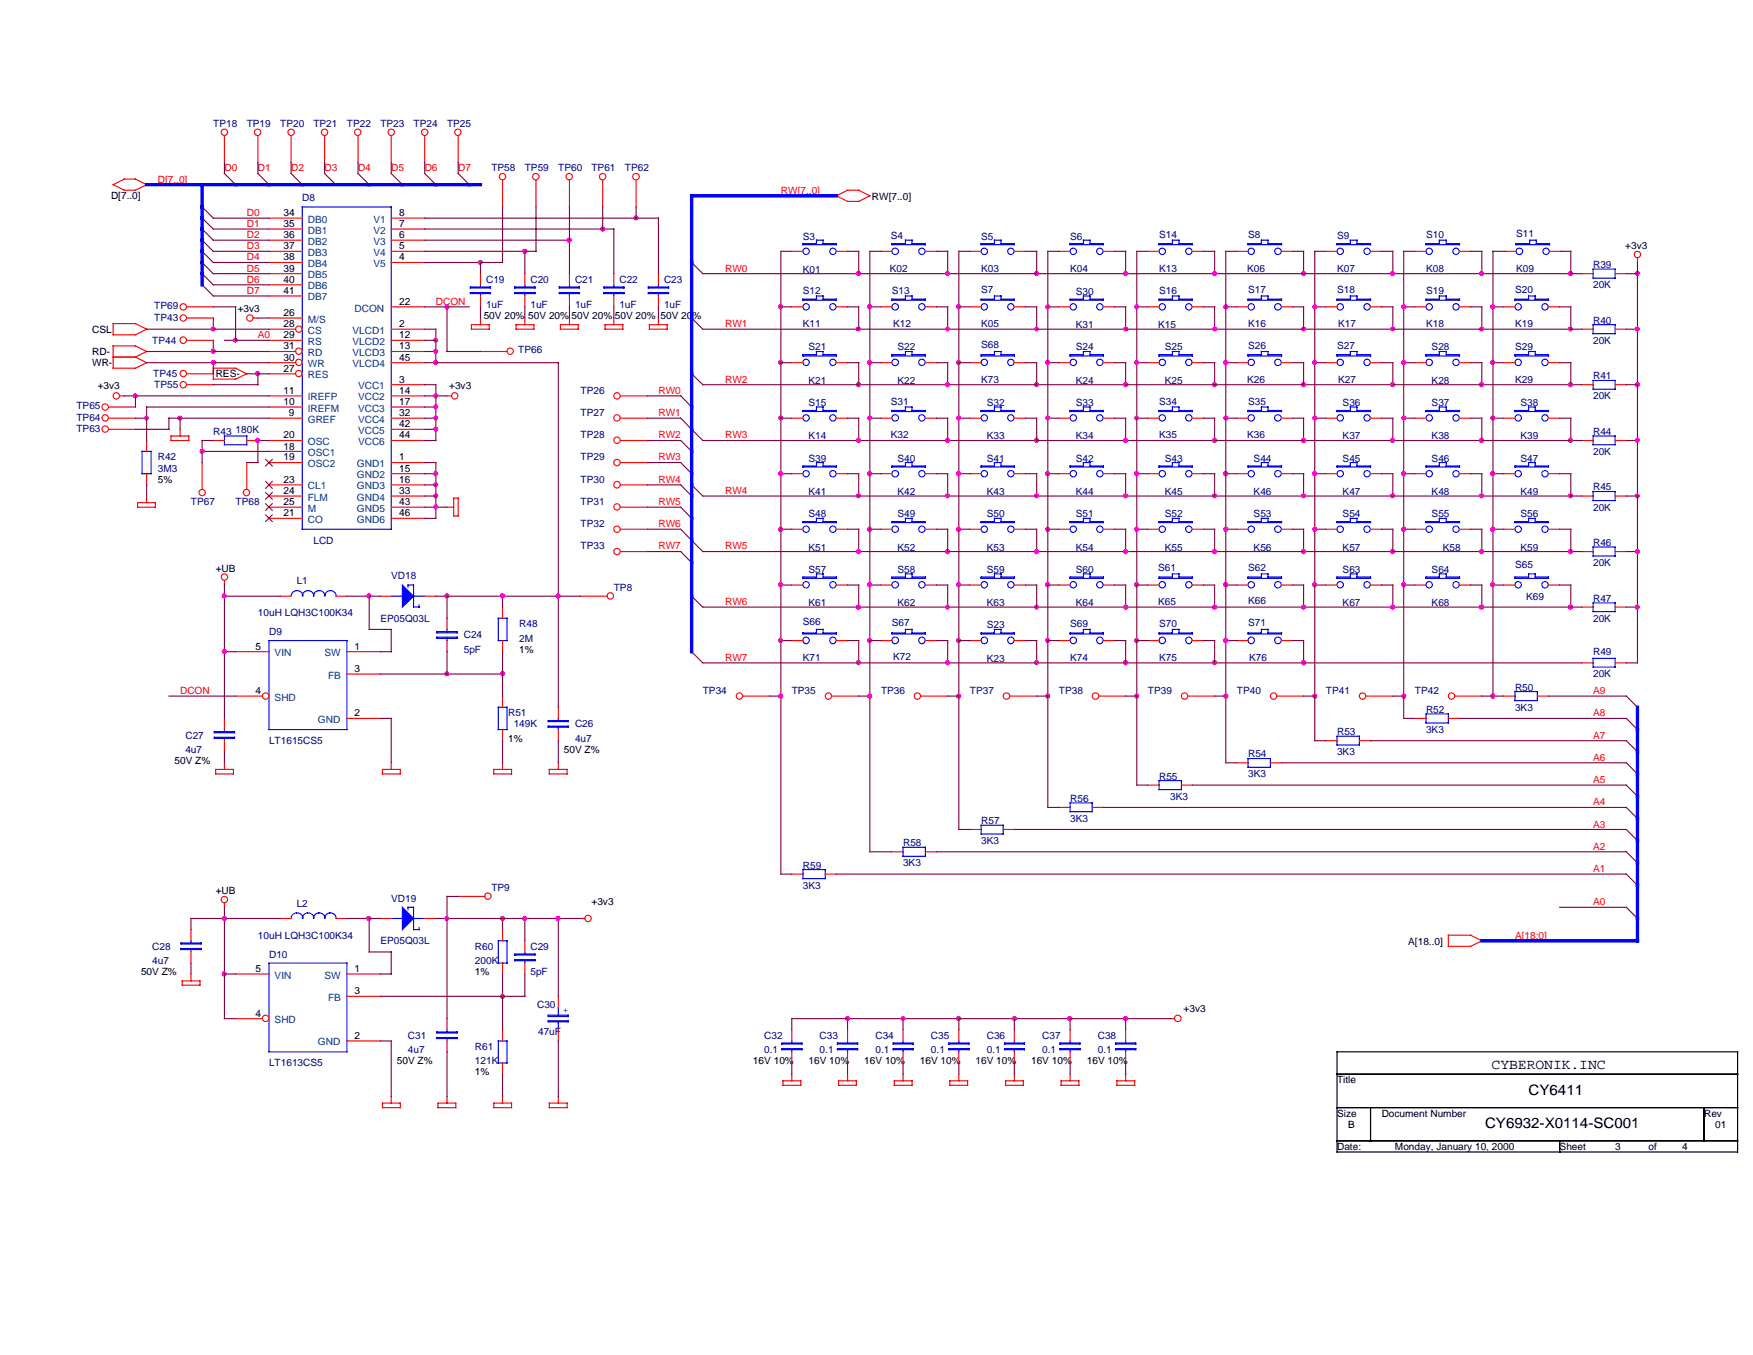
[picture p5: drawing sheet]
<svg xmlns="http://www.w3.org/2000/svg" width="279mm" height="216mm" viewBox="0 0 279 216" stroke-linecap="round" stroke-linejoin="round" font-family="sans-serif">
<defs><g id="words">
<g font-size="2.3">
<text x="237.7" y="170.3">CYBERONIK.INC</text>
<text x="236.7" y="179.8">CY6932-X0114-SC001</text>
<text x="243.6" y="174.5">CY6411</text>
</g>
<g font-size="1.6" fill="#000080">
<text x="34" y="20.2">TP18</text>
<text x="39.3" y="20.2">TP19</text>
<text x="44.7" y="20.2">TP20</text>
<text x="50" y="20.2">TP21</text>
<text x="55.3" y="20.2">TP22</text>
<text x="60.6" y="20.2">TP23</text>
<text x="65.9" y="20.2">TP24</text>
<text x="71.2" y="20.2">TP25</text>
<text x="78.3" y="27.3">TP58</text>
<text x="83.7" y="27.3">TP59</text>
<text x="89" y="27.3">TP60</text>
<text x="94.3" y="27.3">TP61</text>
<text x="99.6" y="27.3">TP62</text>
<text x="48.2" y="32.1">D8</text>
<text x="128" y="38.3">S3</text>
<text x="142" y="38.1">S4</text>
<text x="156.4" y="38.3">S5</text>
<text x="170.6" y="38.3">S6</text>
<text x="184.7" y="37.9">S14</text>
<text x="198.9" y="37.9">S8</text>
<text x="213.1" y="38.1">S9</text>
<text x="227.3" y="37.9">S10</text>
<text x="241.6" y="37.8">S11</text>
<text x="77.5" y="45">C19</text>
<text x="84.5" y="45">C20</text>
<text x="91.7" y="45">C21</text>
<text x="98.7" y="45">C22</text>
<text x="105.8" y="45">C23</text>
<text x="128" y="46.8">S12</text>
<text x="128" y="43.4">K01</text>
<text x="141.8" y="43.3">K02</text>
<text x="142.2" y="46.8">S13</text>
<text x="156.4" y="46.7">S7</text>
<text x="156.4" y="43.3">K03</text>
<text x="170.6" y="43.3">K04</text>
<text x="171.4" y="47">S30</text>
<text x="184.7" y="46.8">S16</text>
<text x="184.7" y="43.3">K13</text>
<text x="198.8" y="43.3">K06</text>
<text x="198.9" y="46.7">S17</text>
<text x="213.1" y="46.7">S18</text>
<text x="213.1" y="43.3">K07</text>
<text x="227.3" y="46.8">S19</text>
<text x="227.3" y="43.3">K08</text>
<text x="241.5" y="46.7">S20</text>
<text x="241.6" y="43.3">K09</text>
<text x="253.9" y="42.7">R39</text>
<text x="253.9" y="45.9">20K</text>
<text x="24.6" y="51.2">TP43</text>
<text x="24.6" y="49.3">TP69</text>
<text x="77.5" y="49.1">1uF</text>
<text x="84.5" y="49.1">1uF</text>
<text x="91.7" y="49.1">1uF</text>
<text x="98.7" y="49.1">1uF</text>
<text x="105.8" y="49.1">1uF</text>
<text x="128" y="52.1">K11</text>
<text x="142.4" y="52.1">K12</text>
<text x="156.4" y="52.1">K05</text>
<text x="171.4" y="52.3">K31</text>
<text x="184.6" y="52.3">K15</text>
<text x="198.9" y="52.1">K16</text>
<text x="213.3" y="52.1">K17</text>
<text x="227.3" y="52.1">K18</text>
<text x="241.5" y="52.1">K19</text>
<text x="253.9" y="51.6">R40</text>
<text x="24.3" y="54.8">TP44</text>
<text x="82.6" y="56.2">TP66</text>
<text x="128.9" y="55.8">S21</text>
<text x="143" y="55.8">S22</text>
<text x="156.4" y="55.5">S68</text>
<text x="171.4" y="55.8">S24</text>
<text x="185.6" y="55.8">S25</text>
<text x="198.9" y="55.7">S26</text>
<text x="213.1" y="55.7">S27</text>
<text x="228.2" y="55.8">S28</text>
<text x="241.5" y="55.8">S29</text>
<text x="253.9" y="54.8">20K</text>
<text x="12.2" y="65.2">TP65</text>
<text x="24.4" y="60.1">TP45</text>
<text x="24.6" y="61.8">TP55</text>
<text x="92.5" y="62.7">TP26</text>
<text x="128.9" y="64.7">S15</text>
<text x="128.9" y="61.2">K21</text>
<text x="142" y="64.5">S31</text>
<text x="143" y="61.2">K22</text>
<text x="156.4" y="61">K73</text>
<text x="157.3" y="64.7">S32</text>
<text x="171.4" y="61.2">K24</text>
<text x="171.4" y="64.7">S33</text>
<text x="184.7" y="64.5">S34</text>
<text x="185.6" y="61.2">K25</text>
<text x="198.8" y="61">K26</text>
<text x="198.9" y="64.5">S35</text>
<text x="213.3" y="61">K27</text>
<text x="214" y="64.7">S36</text>
<text x="228.2" y="64.7">S37</text>
<text x="228.2" y="61.2">K28</text>
<text x="241.5" y="61">K29</text>
<text x="242.4" y="64.7">S38</text>
<text x="253.9" y="60.5">R41</text>
<text x="253.9" y="63.6">20K</text>
<text x="12.2" y="67">TP64</text>
<text x="12.2" y="68.8">TP63</text>
<text x="34" y="69.3">R43</text>
<text x="37.5" y="69">180K</text>
<text x="92.5" y="69.8">TP28</text>
<text x="92.5" y="66.3">TP27</text>
<text x="128.9" y="70">K14</text>
<text x="142" y="69.9">K32</text>
<text x="157.3" y="70">K33</text>
<text x="171.4" y="70">K34</text>
<text x="184.7" y="69.9">K35</text>
<text x="198.8" y="69.9">K36</text>
<text x="214" y="70">K37</text>
<text x="228.2" y="70">K38</text>
<text x="242.4" y="70">K39</text>
<text x="253.9" y="69.3">R44</text>
<text x="25.1" y="73.4">R42</text>
<text x="25.1" y="75.1">3M3</text>
<text x="92.5" y="73.4">TP29</text>
<text x="92.5" y="76.9">TP30</text>
<text x="128.9" y="73.6">S39</text>
<text x="143" y="73.6">S40</text>
<text x="157.3" y="73.6">S41</text>
<text x="171.4" y="73.6">S42</text>
<text x="185.6" y="73.6">S43</text>
<text x="199.8" y="73.6">S44</text>
<text x="214" y="73.6">S45</text>
<text x="228.2" y="73.6">S46</text>
<text x="242.4" y="73.6">S47</text>
<text x="253.9" y="72.5">20K</text>
<text x="30.4" y="80.5">TP67</text>
<text x="37.5" y="80.5">TP68</text>
<text x="92.5" y="80.5">TP31</text>
<text x="128.9" y="82.4">S48</text>
<text x="128.9" y="78.9">K41</text>
<text x="143" y="78.9">K42</text>
<text x="143" y="82.4">S49</text>
<text x="157.3" y="78.9">K43</text>
<text x="157.3" y="82.4">S50</text>
<text x="171.4" y="82.4">S51</text>
<text x="171.4" y="78.9">K44</text>
<text x="185.6" y="82.4">S52</text>
<text x="185.6" y="78.9">K45</text>
<text x="199.8" y="82.4">S53</text>
<text x="199.8" y="78.9">K46</text>
<text x="214" y="82.4">S54</text>
<text x="214" y="78.9">K47</text>
<text x="228.2" y="82.4">S55</text>
<text x="228.2" y="78.9">K48</text>
<text x="242.4" y="78.9">K49</text>
<text x="242.4" y="82.4">S56</text>
<text x="253.9" y="78.1">R45</text>
<text x="253.9" y="81.4">20K</text>
<text x="50" y="86.7">LCD</text>
<text x="92.5" y="87.5">TP33</text>
<text x="92.5" y="84">TP32</text>
<text x="128.9" y="87.7">K51</text>
<text x="143" y="87.7">K52</text>
<text x="157.3" y="87.7">K53</text>
<text x="171.4" y="87.7">K54</text>
<text x="185.6" y="87.7">K55</text>
<text x="199.8" y="87.7">K56</text>
<text x="214" y="87.7">K57</text>
<text x="230" y="87.7">K58</text>
<text x="242.4" y="87.7">K59</text>
<text x="253.9" y="87">R46</text>
<text x="47.3" y="93">L1</text>
<text x="62.4" y="92.3">VD18</text>
<text x="97.8" y="94.1">TP8</text>
<text x="128.9" y="91.3">S57</text>
<text x="143" y="91.3">S58</text>
<text x="157.3" y="91.3">S59</text>
<text x="171.4" y="91.3">S60</text>
<text x="184.6" y="90.9">S61</text>
<text x="198.9" y="90.9">S62</text>
<text x="214" y="91.3">S63</text>
<text x="228.2" y="91.3">S64</text>
<text x="241.5" y="90.6">S65</text>
<text x="243.2" y="95.5">K69</text>
<text x="253.9" y="95.9">R47</text>
<text x="253.9" y="90.2">20K</text>
<text x="41.1" y="98.2">10uH LQH3C100K34</text>
<text x="42.9" y="101.2">D9</text>
<text x="60.6" y="99.1">EP05Q03L</text>
<text x="73.9" y="101.7">C24</text>
<text x="82.8" y="99.9">R48</text>
<text x="128" y="99.6">S66</text>
<text x="128.9" y="96.6">K61</text>
<text x="142.2" y="99.8">S67</text>
<text x="143" y="96.6">K62</text>
<text x="157.3" y="100.1">S23</text>
<text x="157.3" y="96.6">K63</text>
<text x="170.6" y="99.9">S69</text>
<text x="171.4" y="96.6">K64</text>
<text x="184.6" y="96.4">K65</text>
<text x="184.7" y="99.9">S70</text>
<text x="198.9" y="96.2">K66</text>
<text x="198.9" y="99.8">S71</text>
<text x="214" y="96.6">K67</text>
<text x="228.2" y="96.6">K68</text>
<text x="253.9" y="99.1">20K</text>
<text x="73.9" y="104.1">5pF</text>
<text x="82.8" y="102.3">2M</text>
<text x="128" y="105.3">K71</text>
<text x="142.4" y="105.1">K72</text>
<text x="157.3" y="105.5">K23</text>
<text x="170.6" y="105.3">K74</text>
<text x="184.7" y="105.3">K75</text>
<text x="199.1" y="105.3">K76</text>
<text x="253.9" y="104.4">R49</text>
<text x="253.9" y="107.9">20K</text>
<text x="112" y="110.6">TP34</text>
<text x="126.2" y="110.6">TP35</text>
<text x="140.4" y="110.6">TP36</text>
<text x="154.6" y="110.6">TP37</text>
<text x="168.8" y="110.6">TP38</text>
<text x="183" y="110.6">TP39</text>
<text x="197.1" y="110.6">TP40</text>
<text x="211.3" y="110.6">TP41</text>
<text x="225.5" y="110.6">TP42</text>
<text x="227.3" y="113.6">R52</text>
<text x="241.5" y="110.1">R50</text>
<text x="241.5" y="113.2">3K3</text>
<text x="29.5" y="117.7">C27</text>
<text x="29.5" y="120">4u7</text>
<text x="42.9" y="118.6">LT1615CS5</text>
<text x="81" y="114.1">R51</text>
<text x="81.9" y="115.9">149K</text>
<text x="91.7" y="115.9">C26</text>
<text x="91.7" y="118.2">4u7</text>
<text x="213.1" y="117.1">R53</text>
<text x="227.3" y="116.8">3K3</text>
<text x="184.7" y="124.2">R55</text>
<text x="198.9" y="120.7">R54</text>
<text x="198.9" y="123.9">3K3</text>
<text x="213.1" y="120.4">3K3</text>
<text x="156.4" y="131.3">R57</text>
<text x="170.6" y="127.8">R56</text>
<text x="170.6" y="131">3K3</text>
<text x="186.5" y="127.4">3K3</text>
<text x="143.9" y="134.9">R58</text>
<text x="156.4" y="134.5">3K3</text>
<text x="62.4" y="143.7">VD19</text>
<text x="78.3" y="141.9">TP9</text>
<text x="128" y="138.4">R59</text>
<text x="128" y="141.6">3K3</text>
<text x="143.9" y="138">3K3</text>
<text x="41.1" y="149.6">10uH LQH3C100K34</text>
<text x="47.3" y="144.4">L2</text>
<text x="24.3" y="151.3">C28</text>
<text x="24.3" y="153.6">4u7</text>
<text x="42.9" y="152.6">D10</text>
<text x="60.6" y="150.5">EP05Q03L</text>
<text x="75.7" y="151.3">R60</text>
<text x="75.7" y="153.6">200K</text>
<text x="84.5" y="151.3">C29</text>
<text x="84.5" y="155.4">5pF</text>
<text x="85.6" y="160.6">C30</text>
<text x="65" y="165.5">C31</text>
<text x="65" y="167.8">4u7</text>
<text x="75.7" y="167.3">R61</text>
<text x="85.8" y="165">47uF</text>
<text x="121.8" y="165.5">C32</text>
<text x="121.8" y="167.8">0.1</text>
<text x="130.6" y="165.5">C33</text>
<text x="130.6" y="167.8">0.1</text>
<text x="139.5" y="165.5">C34</text>
<text x="139.5" y="167.8">0.1</text>
<text x="148.4" y="165.5">C35</text>
<text x="148.4" y="167.8">0.1</text>
<text x="157.3" y="165.5">C36</text>
<text x="157.3" y="167.8">0.1</text>
<text x="166.1" y="165.5">C37</text>
<text x="166.1" y="167.8">0.1</text>
<text x="175" y="165.5">C38</text>
<text x="175" y="167.8">0.1</text>
<text x="42.9" y="169.9">LT1613CS5</text>
<text x="75.7" y="169.6">121K</text>
</g>
<g font-size="1.6" fill="#f00">
<text x="25.1" y="29.1">D[7..0]</text>
<text x="35.8" y="27.3">D0</text>
<text x="41.1" y="27.3">D1</text>
<text x="46.4" y="27.3">D2</text>
<text x="51.7" y="27.3">D3</text>
<text x="57.1" y="27.3">D4</text>
<text x="62.4" y="27.3">D5</text>
<text x="67.7" y="27.3">D6</text>
<text x="73" y="27.3">D7</text>
<text x="39.3" y="34.4">D0</text>
<text x="124.5" y="30.9">RW[7..0]</text>
<text x="39.3" y="41.5">D4</text>
<text x="39.3" y="36.2">D1</text>
<text x="39.3" y="37.9">D2</text>
<text x="39.3" y="39.7">D3</text>
<text x="39.3" y="43.3">D5</text>
<text x="39.3" y="46.8">D7</text>
<text x="39.3" y="45">D6</text>
<text x="115.6" y="43.3">RW0</text>
<text x="41.1" y="53.9">A0</text>
<text x="69.5" y="48.6">DCON</text>
<text x="115.6" y="52.1">RW1</text>
<text x="104.9" y="62.7">RW0</text>
<text x="115.6" y="61">RW2</text>
<text x="104.9" y="69.9">RW2</text>
<text x="104.9" y="66.3">RW1</text>
<text x="115.6" y="69.9">RW3</text>
<text x="104.9" y="73.4">RW3</text>
<text x="104.9" y="76.9">RW4</text>
<text x="104.9" y="80.5">RW5</text>
<text x="115.6" y="78.7">RW4</text>
<text x="104.9" y="87.5">RW7</text>
<text x="104.9" y="84">RW6</text>
<text x="115.6" y="87.5">RW5</text>
<text x="115.6" y="96.4">RW6</text>
<text x="115.6" y="105.3">RW7</text>
<text x="28.7" y="110.6">DCON</text>
<text x="253.9" y="110.6">A9</text>
<text x="253.9" y="114.1">A8</text>
<text x="253.9" y="117.7">A7</text>
<text x="253.9" y="121.2">A6</text>
<text x="253.9" y="124.8">A5</text>
<text x="253.9" y="128.3">A4</text>
<text x="253.9" y="131.9">A3</text>
<text x="253.9" y="135.4">A2</text>
<text x="253.9" y="138.9">A1</text>
<text x="241.5" y="149.6">A[18:0]</text>
<text x="253.9" y="144.3">A0</text>
</g>
<g font-size="1.6">
<text x="17.7" y="31.8">D[7..0]</text>
<text x="45.2" y="34.4">34</text>
<text x="63.6" y="34.4">8</text>
<text x="139" y="31.9">RW[7..0]</text>
<text x="45.2" y="39.7">37</text>
<text x="45.2" y="41.5">38</text>
<text x="45.2" y="36.2">35</text>
<text x="45.2" y="37.9">36</text>
<text x="63.6" y="41.5">4</text>
<text x="63.6" y="36.2">7</text>
<text x="63.6" y="37.9">6</text>
<text x="63.6" y="39.7">5</text>
<text x="259" y="39.7">+3v3</text>
<text x="45.2" y="46.8">41</text>
<text x="45.2" y="45">40</text>
<text x="45.2" y="43.3">39</text>
<text x="14.7" y="53">CSL</text>
<text x="37.9" y="49.7">+3v3</text>
<text x="45.2" y="52.1">28</text>
<text x="45.2" y="50.3">26</text>
<text x="45.2" y="53.9">29</text>
<text x="63.6" y="53.9">12</text>
<text x="63.6" y="52.1">2</text>
<text x="63.6" y="48.6">22</text>
<text x="77.1" y="50.9">50V 20% 50V 20% 50V 20% 50V 20% 50V 20%</text>
<text x="14.7" y="56.6">RD-</text>
<text x="14.7" y="58.3">WR-</text>
<text x="45.2" y="59.2">27</text>
<text x="45.2" y="55.7">31</text>
<text x="45.2" y="57.4">30</text>
<text x="63.6" y="57.4">45</text>
<text x="63.6" y="55.7">13</text>
<text x="15.6" y="62.1">+3v3</text>
<text x="34.4" y="60.1">RES-</text>
<text x="45.2" y="62.7">11</text>
<text x="45.2" y="64.5">10</text>
<text x="63.6" y="64.5">17</text>
<text x="63.6" y="62.7">14</text>
<text x="63.6" y="61">3</text>
<text x="71.6" y="62.1">+3v3</text>
<text x="45.2" y="69.8">20</text>
<text x="45.2" y="71.6">18</text>
<text x="46.1" y="66.3">9</text>
<text x="63.6" y="66.3">32</text>
<text x="63.6" y="68.1">42</text>
<text x="63.6" y="69.8">44</text>
<text x="25.1" y="76.9">5%</text>
<text x="45.2" y="73.4">19</text>
<text x="45.2" y="76.9">23</text>
<text x="63.6" y="76.9">16</text>
<text x="63.6" y="75.1">15</text>
<text x="63.6" y="73.4">1</text>
<text x="45.2" y="82.3">21</text>
<text x="45.2" y="78.7">24</text>
<text x="45.2" y="80.5">25</text>
<text x="63.6" y="82.3">46</text>
<text x="63.6" y="80.5">43</text>
<text x="63.6" y="78.7">33</text>
<text x="34.4" y="91.1">+UB</text>
<text x="40.7" y="103.5">5</text>
<text x="56.5" y="103.5">1</text>
<text x="56.5" y="107.1">3</text>
<text x="82.8" y="104.1">1%</text>
<text x="40.7" y="110.6">4</text>
<text x="56.5" y="114.1">2</text>
<text x="81" y="118.2">1%</text>
<text x="89.9" y="120">50V Z%</text>
<text x="27.8" y="121.8">50V Z%</text>
<text x="34.4" y="142.5">+UB</text>
<text x="94.3" y="144.3">+3v3</text>
<text x="22.5" y="155.4">50V Z%</text>
<text x="40.7" y="154.9">5</text>
<text x="56.5" y="154.9">1</text>
<text x="75.7" y="155.4">1%</text>
<text x="224.5" y="150.6">A[18..0]</text>
<text x="40.7" y="162">4</text>
<text x="56.5" y="158.4">3</text>
<text x="188.6" y="161.2">+3v3</text>
<text x="56.5" y="165.5">2</text>
<text x="63.2" y="169.6">50V Z%</text>
<text x="75.7" y="171.4">1%</text>
<text x="120" y="169.6">16V 10%</text>
<text x="128.9" y="169.6">16V 10%</text>
<text x="137.8" y="169.6">16V 10%</text>
<text x="146.6" y="169.6">16V 10%</text>
<text x="155.5" y="169.6">16V 10%</text>
<text x="164.3" y="169.6">16V 10%</text>
<text x="173.2" y="169.6">16V 10%</text>
<text x="213.1" y="172.6">Title</text>
<text x="213.1" y="177.9">Size</text>
<text x="214.9" y="179.7">B</text>
<text x="220.2" y="177.9">Document Number</text>
<text x="271.6" y="177.9">Rev</text>
<text x="273.4" y="179.7">01</text>
<text x="213.1" y="183.2">Date:</text>
<text x="222.3" y="183.2">Monday, January 10, 2000</text>
<text x="248.6" y="183.2">Sheet</text>
<text x="257.4" y="183.2">3</text>
<text x="262.8" y="183.2">of</text>
<text x="268.1" y="183.2">4</text>
</g>
<g font-size="1.6" fill="#004080">
<text x="49.1" y="35.5">DB0</text>
<text x="59.5" y="35.5">V1</text>
<text x="49.1" y="40.8">DB3</text>
<text x="49.1" y="37.3">DB1</text>
<text x="49.1" y="39">DB2</text>
<text x="59.5" y="37.3">V2</text>
<text x="59.5" y="39">V3</text>
<text x="59.5" y="40.8">V4</text>
<text x="49.1" y="47.9">DB7</text>
<text x="49.1" y="46.1">DB6</text>
<text x="49.1" y="42.5">DB4</text>
<text x="49.1" y="44.3">DB5</text>
<text x="59.5" y="42.5">V5</text>
<text x="49.1" y="53.2">CS</text>
<text x="49.1" y="51.4">M/S</text>
<text x="56.2" y="53.2">VLCD1</text>
<text x="56.5" y="49.7">DCON</text>
<text x="49.1" y="56.7">RD</text>
<text x="49.1" y="54.9">RS</text>
<text x="49.1" y="58.5">WR</text>
<text x="56.2" y="58.5">VLCD4</text>
<text x="56.2" y="56.7">VLCD3</text>
<text x="56.2" y="54.9">VLCD2</text>
<text x="49.1" y="60.3">RES</text>
<text x="49.1" y="63.8">IREFP</text>
<text x="49.1" y="65.6">IREFM</text>
<text x="57.1" y="65.6">VCC3</text>
<text x="57.1" y="63.8">VCC2</text>
<text x="57.1" y="62.1">VCC1</text>
<text x="49.1" y="67.4">GREF</text>
<text x="49.1" y="70.9">OSC</text>
<text x="57.1" y="67.4">VCC4</text>
<text x="57.1" y="69.1">VCC5</text>
<text x="57.1" y="70.9">VCC6</text>
<text x="49.1" y="72.7">OSC1</text>
<text x="49.1" y="74.5">OSC2</text>
<text x="49.1" y="78">CL1</text>
<text x="56.9" y="78">GND3</text>
<text x="56.9" y="76.2">GND2</text>
<text x="56.9" y="74.5">GND1</text>
<text x="49.1" y="83.3">CO</text>
<text x="49.1" y="79.8">FLM</text>
<text x="49.1" y="81.5">M</text>
<text x="56.9" y="83.3">GND6</text>
<text x="56.9" y="81.5">GND5</text>
<text x="56.9" y="79.8">GND4</text>
<text x="43.8" y="104.6">VIN</text>
<text x="51.7" y="104.6">SW</text>
<text x="43.8" y="111.6">SHD</text>
<text x="52.3" y="108.1">FB</text>
<text x="50.7" y="115.2">GND</text>
<text x="43.8" y="156">VIN</text>
<text x="51.7" y="156">SW</text>
<text x="52.3" y="159.5">FB</text>
<text x="43.8" y="163">SHD</text>
<text x="50.7" y="166.6">GND</text>
</g>
<text font-size="1.6" fill="#00f" x="89.7" y="161.5">+</text>
</g></defs>
<path d="M213.1 167.6h63.8v16h-63.8zM213.1 171.2h63.8M213.1 176.5h63.8M218.4 176.5v5.3M271.6 176.5v5.3M213.1 181.8h63.8M248.6 181.8v1.8" fill="none" stroke="#000" stroke-width=".18"/>
<g fill="none" stroke="#f00" stroke-width=".18">
<path d="M40.4 50.7h.7M75.1 51.7h2.9v.8h-2.9zM76.6 50.7v1M82.3 51.7h2.8v.8h-2.8zM83.7 50.7v1M89.3 51.7h2.9v.8h-2.9zM90.8 50.7v1M96.4 51.7h2.9v.8h-2.9zM97.8 50.7v1M103.5 51.7h2.8v.8h-2.8zM104.9 50.7v1M261 41.1v.7"/>
<path d="M19.1 63.1h.7M23.4 79v1.1M27.3 69.5h2.8v.7h-2.8zM28.7 68.4v1.1M71.2 63.1h.8M72.3 79.4h.7v2.8h-.7zM21.9 80.1h2.9v.7h-2.9zM35.8 92.5v.7M71.2 80.8h1.1M34.4 122.6h2.8v.7h-2.8zM35.8 121.5v1.1M61 122.6h2.8v.7h-2.8z"/>
<path d="M62.4 121.5v1.1M78.7 122.6h2.8v.7h-2.8zM80.1 121.5v1.1M87.5 122.6h2.9v.7h-2.9zM89 121.5v1.1M29 156.3h2.9v.7h-2.9zM30.4 155.2v1.1M35.8 143.9v.7M92.5 146.3h.7M61 175.8h2.8v.7h-2.8zM62.4 174.7v1.1M69.8 175.8h2.8v.7h-2.8z"/>
<path d="M71.2 174.7v1.1M78.7 175.8h2.8v.7h-2.8zM80.1 174.7v1.1M87.5 175.8h2.9v.7h-2.9zM89 174.7v1.1M124.8 172.2h2.8v.7h-2.8zM126.2 171.2v1M133.6 172.2h2.9v.7h-2.9zM135.1 171.2v1M142.5 172.2h2.9v.7h-2.9zM143.9 171.2v1M151.4 172.2h2.8v.7h-2.8z"/>
<path d="M152.8 171.2v1M160.3 172.2h2.8v.7h-2.8zM161.7 171.2v1M169.1 172.2h2.9v.7h-2.9zM170.6 171.2v1M178 172.2h2.8v.7h-2.8zM179.4 171.2v1M186.5 162.3h.7"/>
<circle cx="39.8" cy="50.7" r=".51"/>
<circle cx="261" cy="40.6" r=".51"/>
<circle cx="18.5" cy="63.1" r=".51"/>
<circle cx="72.5" cy="63.1" r=".51"/>
<circle cx="35.8" cy="91.9" r=".51"/>
<circle cx="35.8" cy="143.3" r=".51"/>
<circle cx="93.7" cy="146.3" r=".51"/>
<circle cx="187.7" cy="162.3" r=".52"/>
</g>
<circle cx="32.2" cy="78.5" r=".51" fill="#fff" stroke="#f00" stroke-width=".18"/>
<path d="M32.2 73.7v4.3" fill="none" stroke="#f00" stroke-width=".18"/>
<circle cx="39.3" cy="78.5" r=".51" fill="#fff" stroke="#f00" stroke-width=".18"/>
<path d="M39.3 73.7v4.3" fill="none" stroke="#f00" stroke-width=".18"/>
<circle cx="35.8" cy="21.1" r=".51" fill="#fff" stroke="#f00" stroke-width=".18"/>
<path d="M35.8 21.6v4.3" fill="none" stroke="#f00" stroke-width=".18"/>
<circle cx="46.4" cy="21.1" r=".51" fill="#fff" stroke="#f00" stroke-width=".18"/>
<path d="M46.4 21.6v4.3" fill="none" stroke="#f00" stroke-width=".18"/>
<circle cx="41.1" cy="21.1" r=".51" fill="#fff" stroke="#f00" stroke-width=".18"/>
<path d="M41.1 21.6v4.3M252.1 61.3h1.8M257.4 61.3h1.8" fill="none" stroke="#f00" stroke-width=".18"/>
<path d="M253.9 60.6h3.5v1.4h-3.5z" fill="none" stroke="#00f" stroke-width=".18"/>
<circle cx="67.7" cy="21.1" r=".51" fill="#fff" stroke="#f00" stroke-width=".18"/>
<path d="M67.7 21.6v4.3" fill="none" stroke="#f00" stroke-width=".18"/>
<circle cx="62.4" cy="21.1" r=".51" fill="#fff" stroke="#f00" stroke-width=".18"/>
<path d="M62.4 21.6v4.3" fill="none" stroke="#f00" stroke-width=".18"/>
<circle cx="57" cy="21.1" r=".51" fill="#fff" stroke="#f00" stroke-width=".18"/>
<path d="M57.1 21.6v4.3" fill="none" stroke="#f00" stroke-width=".18"/>
<circle cx="51.7" cy="21.1" r=".51" fill="#fff" stroke="#f00" stroke-width=".18"/>
<g fill="none" stroke="#f00" stroke-width=".18">
<path d="M51.7 21.6v4.3M252.1 52.5h1.8M252.1 43.6h1.8M257.4 52.5h1.8M257.4 43.6h1.8M252.1 79h1.8M252.1 70.2h1.8M257.4 79h1.8M257.4 70.2h1.8M252.1 96.7h1.8M252.1 87.9h1.8M257.4 96.7h1.8"/>
<path d="M257.4 87.9h1.8M252.1 105.6h1.8M257.4 105.6h1.8"/>
</g>
<path d="M253.9 42.9h3.5v1.4h-3.5zM253.9 51.7h3.5v1.5h-3.5zM253.9 69.5h3.5v1.4h-3.5zM253.9 78.3h3.5v1.5h-3.5zM253.9 87.2h3.5v1.4h-3.5zM253.9 96.1h3.5v1.4h-3.5zM253.9 104.9h3.5v1.4h-3.5z" fill="none" stroke="#00f" stroke-width=".18"/>
<circle cx="73" cy="21.1" r=".51" fill="#fff" stroke="#f00" stroke-width=".18"/>
<g fill="none" stroke="#f00" stroke-width=".18">
<path d="M73 21.6v4.3M135.1 164.1v1.8M135.1 167.6v1.8M143.9 164.1v1.8M143.9 167.6v1.8M152.8 164.1v1.8M152.8 167.6v1.8M161.7 164.1v1.8M161.7 167.6v1.8M170.6 164.1v1.8M170.6 167.6v1.8M179.4 164.1v1.8"/>
<path d="M179.4 167.6v1.8"/>
</g>
<g fill="none" stroke="#00f" stroke-width=".18">
<path d="M133.5 167.1h3.2v.2h-3.2zM133.5 166.2h3.2v.2h-3.2zM135.1 165.9v.3M135.1 167.3v.3M142.4 167.1h3.1v.2h-3.1zM142.4 166.2h3.1v.2h-3.1zM143.9 165.9v.3M143.9 167.3v.3M151.2 167.1h3.2v.2h-3.2zM151.2 166.2h3.2v.2h-3.2zM152.8 165.9v.3M152.8 167.3v.3"/>
<path d="M160.1 167.1h3.2v.2h-3.2zM160.1 166.2h3.2v.2h-3.2zM161.7 165.9v.3M161.7 167.3v.3M169 167.1h3.1v.2h-3.1zM169 166.2h3.1v.2h-3.1zM170.6 165.9v.3M170.6 167.3v.3M177.8 167.1h3.2v.2h-3.2zM177.8 166.2h3.2v.2h-3.2zM179.4 165.9v.3M179.4 167.3v.3"/>
</g>
<circle cx="29.2" cy="50.7" r=".51" fill="#fff" stroke="#f00" stroke-width=".18"/>
<g fill="none" stroke="#f00" stroke-width=".18">
<path d="M29.8 50.7h4.2M83.7 43.6v1.8M83.7 47.2v1.7M90.8 43.6v1.8M90.8 47.2v1.7M97.8 43.6v1.8M97.8 47.2v1.7M104.9 43.6v1.8M104.9 47.2v1.7M35.8 114.5v1.7M35.8 118v1.8M44.7 146.3h1.7"/>
<path d="M53.5 146.3h1.8M126.2 164.1v1.8M126.2 167.6v1.8"/>
</g>
<g fill="none" stroke="#00f" stroke-width=".18">
<path d="M82 46.6h3.3v.2h-3.3zM82 45.7h3.3v.2h-3.3zM83.7 45.4v.3M83.7 46.8v.4M89.2 46.6h3.1v.2h-3.1zM89.2 45.7h3.1v.2h-3.1zM90.8 45.4v.3M90.8 46.8v.4M96.3 46.6h3.1v.2h-3.1zM96.3 45.7h3.1v.2h-3.1zM97.8 45.4v.3M97.8 46.8v.4"/>
<path d="M103.3 46.6h3.3v.2h-3.3zM103.3 45.7h3.3v.2h-3.3zM104.9 45.4v.3M104.9 46.8v.4M34.2 117.5h3.2v.1h-3.2zM34.2 116.6h3.2v.2h-3.2zM35.8 116.2v.4M35.8 117.6v.4M46.4 146.3a.96 .96 0 0 1 .9-.8 .96 .96 0 0 1 1 .8M48.2 146.3a.94 .94 0 0 1 .9-.8 .94 .94 0 0 1 .9 .8M50 146.3a.94 .94 0 0 1 .9-.8 .94 .94 0 0 1 .9 .8M51.7 146.3a.94 .94 0 0 1 1-.8 .94 .94 0 0 1 .9 .8"/>
<path d="M124.6 167.1h3.2v.2h-3.2zM124.6 166.2h3.2v.2h-3.2zM126.2 165.9v.3M126.2 167.3v.3"/>
</g>
<circle cx="29.2" cy="54.2" r=".52" fill="#fff" stroke="#f00" stroke-width=".18"/>
<path d="M29.8 54.2h4.2" fill="none" stroke="#f00" stroke-width=".18"/>
<circle cx="29.2" cy="59.5" r=".51" fill="#fff" stroke="#f00" stroke-width=".18"/>
<path d="M29.8 59.6h4.2M80.1 148.1v1.8M80.1 153.5v1.7M89 158.8v1.7M80.1 164.1v1.8M80.1 169.4v1.8M89 164.1v1.8" fill="none" stroke="#f00" stroke-width=".18"/>
<path d="M79.4 149.9h1.4v3.6h-1.4zM79.4 165.9h1.4v3.5h-1.4zM87.4 162.6h3.2v.2h-3.2zM87.4 161.8h3.2v.2h-3.2zM89 160.5v1.3M89 162.8v1.3" fill="none" stroke="#00f" stroke-width=".18"/>
<circle cx="98.3" cy="70.1" r=".51" fill="#fff" stroke="#f00" stroke-width=".18"/>
<path d="M98.9 70.2h4.3" fill="none" stroke="#f00" stroke-width=".18"/>
<circle cx="98.3" cy="73.7" r=".51" fill="#fff" stroke="#f00" stroke-width=".18"/>
<path d="M98.9 73.7h4.3" fill="none" stroke="#f00" stroke-width=".18"/>
<circle cx="98.3" cy="66.6" r=".51" fill="#fff" stroke="#f00" stroke-width=".18"/>
<path d="M98.9 66.6h4.3" fill="none" stroke="#f00" stroke-width=".18"/>
<circle cx="98.3" cy="63.1" r=".51" fill="#fff" stroke="#f00" stroke-width=".18"/>
<path d="M98.9 63.1h4.3" fill="none" stroke="#f00" stroke-width=".18"/>
<circle cx="98.3" cy="87.9" r=".51" fill="#fff" stroke="#f00" stroke-width=".18"/>
<path d="M98.9 87.9h4.3" fill="none" stroke="#f00" stroke-width=".18"/>
<circle cx="98.3" cy="84.3" r=".51" fill="#fff" stroke="#f00" stroke-width=".18"/>
<path d="M98.9 84.3h4.3" fill="none" stroke="#f00" stroke-width=".18"/>
<circle cx="98.3" cy="80.8" r=".51" fill="#fff" stroke="#f00" stroke-width=".18"/>
<path d="M98.9 80.8h4.3" fill="none" stroke="#f00" stroke-width=".18"/>
<circle cx="98.3" cy="77.2" r=".52" fill="#fff" stroke="#f00" stroke-width=".18"/>
<path d="M98.9 77.3h4.3" fill="none" stroke="#f00" stroke-width=".18"/>
<circle cx="217.2" cy="110.9" r=".51" fill="#fff" stroke="#f00" stroke-width=".18"/>
<path d="M217.7 110.9h4.3" fill="none" stroke="#f00" stroke-width=".18"/>
<circle cx="231.3" cy="110.9" r=".51" fill="#fff" stroke="#f00" stroke-width=".18"/>
<path d="M231.9 110.9h4.3" fill="none" stroke="#f00" stroke-width=".18"/>
<circle cx="117.9" cy="110.9" r=".51" fill="#fff" stroke="#f00" stroke-width=".18"/>
<path d="M118.4 110.9h4.3" fill="none" stroke="#f00" stroke-width=".18"/>
<circle cx="174.6" cy="110.9" r=".52" fill="#fff" stroke="#f00" stroke-width=".18"/>
<path d="M175.2 110.9h4.2" fill="none" stroke="#f00" stroke-width=".18"/>
<circle cx="188.8" cy="110.9" r=".51" fill="#fff" stroke="#f00" stroke-width=".18"/>
<path d="M189.4 110.9h4.2" fill="none" stroke="#f00" stroke-width=".18"/>
<circle cx="203" cy="110.9" r=".51" fill="#fff" stroke="#f00" stroke-width=".18"/>
<path d="M203.5 110.9h4.3" fill="none" stroke="#f00" stroke-width=".18"/>
<circle cx="160.4" cy="110.9" r=".52" fill="#fff" stroke="#f00" stroke-width=".18"/>
<path d="M161 110.9h4.2" fill="none" stroke="#f00" stroke-width=".18"/>
<circle cx="132" cy="110.9" r=".51" fill="#fff" stroke="#f00" stroke-width=".18"/>
<path d="M132.6 110.9h4.3" fill="none" stroke="#f00" stroke-width=".18"/>
<circle cx="146.2" cy="110.9" r=".51" fill="#fff" stroke="#f00" stroke-width=".18"/>
<path d="M146.8 110.9h4.2" fill="none" stroke="#f00" stroke-width=".18"/>
<circle cx="90.7" cy="28.1" r=".51" fill="#fff" stroke="#f00" stroke-width=".18"/>
<path d="M90.8 28.7v4.3" fill="none" stroke="#f00" stroke-width=".18"/>
<circle cx="85.4" cy="28.1" r=".52" fill="#fff" stroke="#f00" stroke-width=".18"/>
<path d="M85.4 28.7v4.3" fill="none" stroke="#f00" stroke-width=".18"/>
<circle cx="80.1" cy="28.1" r=".51" fill="#fff" stroke="#f00" stroke-width=".18"/>
<path d="M80.1 28.7v4.3M80.1 110.9v1.8M80.1 116.2v1.8" fill="none" stroke="#f00" stroke-width=".18"/>
<path d="M79.4 112.7h1.4v3.5h-1.4z" fill="none" stroke="#00f" stroke-width=".18"/>
<circle cx="101.4" cy="28.1" r=".52" fill="#fff" stroke="#f00" stroke-width=".18"/>
<path d="M101.4 28.7v4.3" fill="none" stroke="#f00" stroke-width=".18"/>
<circle cx="96.1" cy="28.1" r=".51" fill="#fff" stroke="#f00" stroke-width=".18"/>
<path d="M96.1 28.7v4.3" fill="none" stroke="#f00" stroke-width=".18"/>
<path d="M42.9 153.5h12.4v14.1h-12.4z" fill="none" stroke="#00f" stroke-width=".18"/>
<circle cx="42.3" cy="162.3" r=".51" fill="#fff" stroke="#f00" stroke-width=".18"/>
<path d="M37.5 155.2h5.4M55.3 155.2h5.3M55.3 158.8h5.3M37.5 162.3h4.3M55.3 165.9h5.3" fill="none" stroke="#f00" stroke-width=".18"/>
<path d="M42.9 102.1h12.4v14.1h-12.4z" fill="none" stroke="#00f" stroke-width=".18"/>
<circle cx="42.3" cy="110.9" r=".51" fill="#fff" stroke="#f00" stroke-width=".18"/>
<path d="M37.5 110.9h4.3M37.5 103.8h5.4M55.3 103.8h5.3M55.3 114.5h5.3M55.3 107.4h5.3" fill="none" stroke="#f00" stroke-width=".18"/>
<circle cx="29.2" cy="48.9" r=".51" fill="#fff" stroke="#f00" stroke-width=".18"/>
<g fill="none" stroke="#f00" stroke-width=".18">
<path d="M42.9 34.8h5.3M29.8 48.9h4.2M42.9 40h5.3M126.2 48.9h1.8M126.2 40h1.8M126.2 57.8h1.8M133.3 48.9h1.8M133.3 40h1.8M133.3 57.8h1.8M140.4 48.9h1.8M140.4 40h1.8M140.4 57.8h1.8"/>
<path d="M147.5 48.9h1.8M147.5 40h1.8M147.5 57.8h1.8M154.6 48.9h1.8M154.6 40h1.8M154.6 57.8h1.8M161.7 48.9h1.7M161.7 40h1.7M161.7 57.8h1.7M168.8 48.9h1.8M168.8 40h1.8M168.8 57.8h1.8"/>
<path d="M175.9 48.9h1.7M175.9 40h1.7M175.9 57.8h1.7M183 48.9h1.7M183 40h1.7M183 57.8h1.7M190 48.9h1.8M190 40h1.8M190 57.8h1.8M197.1 48.9h1.8M197.1 40h1.8M197.1 57.8h1.8"/>
<path d="M204.3 48.9h1.7M204.3 40h1.7M204.3 57.8h1.7M211.3 48.9h1.8M211.3 40h1.8M211.3 57.8h1.8M218.4 48.9h1.8M218.4 40h1.8M218.4 57.8h1.8M225.5 48.9h1.8M225.5 40h1.8M225.5 57.8h1.8"/>
<path d="M232.6 48.9h1.8M232.6 40h1.8M232.6 57.8h1.8M239.7 57.8h1.8M239.9 40h1.7M246.8 57.8h1.8M247 40h1.8M23.4 70.2v1.7M23.4 75.5v1.8M126.2 75.5h1.8M126.2 66.6h1.8M133.3 75.5h1.8"/>
<path d="M133.3 66.6h1.8M140.4 75.5h1.8M140.4 66.6h1.8M147.5 75.5h1.8M147.5 66.6h1.8M154.6 75.5h1.8M154.6 66.6h1.8M161.7 75.5h1.7M161.7 66.6h1.7M168.8 75.5h1.8M168.8 66.6h1.8M175.9 75.5h1.7"/>
<path d="M175.9 66.6h1.7M183 75.5h1.7M183 66.6h1.7M190 75.5h1.8M190 66.6h1.8M197.1 75.5h1.8M197.1 66.6h1.8M204.3 75.5h1.7M204.3 66.6h1.7M211.3 75.5h1.8M211.3 66.6h1.8M218.4 75.5h1.8"/>
<path d="M218.4 66.6h1.8M225.5 75.5h1.8M225.5 66.6h1.8M232.6 75.5h1.8M232.6 66.6h1.8M239.7 75.5h1.8M239.7 66.6h1.8M246.8 75.5h1.8M246.8 66.6h1.8M126.2 93.2h1.8M126.2 84.3h1.8M133.3 93.2h1.8"/>
<path d="M133.3 84.3h1.8M140.4 93.2h1.8M140.4 84.3h1.8M147.5 93.2h1.8M147.5 84.3h1.8M154.6 93.2h1.8M154.6 84.3h1.8M161.7 93.2h1.7M161.7 84.3h1.7M168.8 93.2h1.8M168.8 84.3h1.8M175.9 93.2h1.7"/>
<path d="M175.9 84.3h1.7M183 93.2h1.7M183 84.3h1.7M190 93.2h1.8M190 84.3h1.8M197.1 93.2h1.8M197.1 84.3h1.8M204.3 93.2h1.7M204.3 84.3h1.7M211.3 93.2h1.8M211.3 84.3h1.8M218.4 93.2h1.8"/>
<path d="M218.4 84.3h1.8M225.5 93.2h1.8M225.5 84.3h1.8M232.6 93.2h1.8M232.6 84.3h1.8M239.7 93.2h1.8M239.7 84.3h1.8M246.8 93.2h1.8M246.8 84.3h1.8M89 112.7v1.8M89 116.2v1.8M126.2 102.1h1.8"/>
<path d="M133.3 102.1h1.8M140.4 102.1h1.8M147.5 102.1h1.8M154.6 102.1h1.8M161.7 102.1h1.7M168.8 102.1h1.8M175.9 102.1h1.7M183 102.1h1.7M190 102.1h1.8M197.1 102.1h1.8M204.3 102.1h1.7M211.3 118h1.8"/>
<path d="M216.7 118h1.7M126.2 139.3h1.8M131.5 139.3h1.8M142.2 135.7h1.7M147.5 135.7h1.8M154.6 132.2h1.8M159.9 132.2h1.8M168.8 128.7h1.8M174.1 128.7h1.8M183 125.1h1.7M188.3 125.1h1.7M60.6 146.3h1.8"/>
<path d="M67.7 146.3h1.8M83.7 149.9v1.8M83.7 153.5v1.7"/>
</g>
<g fill="none" stroke="#00f" stroke-width=".18">
<path d="M48.2 33h14.2v51.3h-14.2zM128 38.8h2.1v-.5h1.1v.5h2.1v.2h-5.3zM142.2 38.8h2.1v-.5h1.1v.5h2.1v.2h-5.3zM156.4 38.8h2.1v-.5h1.1v.5h2.1v.2h-5.3zM170.6 38.8h2.1v-.5h1v.5h2.2v.2h-5.3zM184.7 38.8h2.2v-.5h1v.5h2.1v.2h-5.3zM198.9 38.8h2.1v-.5h1.1v.5h2.2v.2h-5.4zM213.1 38.8h2.1v-.5h1.1v.5h2.1v.2h-5.3zM227.3 38.8h2.1v-.5h1.1v.5h2.1v.2h-5.3zM241.6 38.8h2.2v-.5h1.1v.5h2.1v.2h-5.4zM128 47.7h2.1v-.5h1.1v.5h2.1v.1h-5.3zM128 56.5h2.1v-.5h1.1v.5h2.1v.2h-5.3z"/>
<path d="M142.2 47.7h2.1v-.5h1.1v.5h2.1v.1h-5.3zM142.2 56.5h2.1v-.5h1.1v.5h2.1v.2h-5.3zM156.4 56.5h2.1v-.5h1.1v.5h2.1v.2h-5.3zM156.4 47.7h2.1v-.5h1.1v.5h2.1v.1h-5.3zM170.6 56.5h2.1v-.5h1v.5h2.2v.2h-5.3zM170.6 47.7h2.1v-.5h1v.5h2.2v.1h-5.3zM184.7 56.5h2.2v-.5h1v.5h2.1v.2h-5.3zM184.7 47.7h2.2v-.5h1v.5h2.1v.1h-5.3zM198.9 47.7h2.1v-.5h1.1v.5h2.2v.1h-5.4zM198.9 56.5h2.1v-.5h1.1v.5h2.2v.2h-5.4zM213.1 56.5h2.1v-.5h1.1v.5h2.1v.2h-5.3zM213.1 47.7h2.1v-.5h1.1v.5h2.1v.1h-5.3z"/>
<path d="M227.3 56.5h2.1v-.5h1.1v.5h2.1v.2h-5.3zM227.3 47.7h2.1v-.5h1.1v.5h2.1v.1h-5.3zM241.5 56.5h2.1v-.5h1.1v.5h2.1v.2h-5.3zM22.6 71.9h1.5v3.6h-1.5zM128 65.4h2.1v-.5h1.1v.5h2.1v.2h-5.3zM128 74.3h2.1v-.6h1.1v.6h2.1v.1h-5.3zM142.2 65.4h2.1v-.5h1.1v.5h2.1v.2h-5.3zM142.2 74.3h2.1v-.6h1.1v.6h2.1v.1h-5.3zM156.4 74.3h2.1v-.6h1.1v.6h2.1v.1h-5.3zM156.4 65.4h2.1v-.5h1.1v.5h2.1v.2h-5.3zM170.6 74.3h2.1v-.6h1v.6h2.2v.1h-5.3zM170.6 65.4h2.1v-.5h1v.5h2.2v.2h-5.3z"/>
<path d="M184.7 74.3h2.2v-.6h1v.6h2.1v.1h-5.3zM184.7 65.4h2.2v-.5h1v.5h2.1v.2h-5.3zM198.9 65.4h2.1v-.5h1.1v.5h2.2v.2h-5.4zM198.9 74.3h2.1v-.6h1.1v.6h2.2v.1h-5.4zM213.1 65.4h2.1v-.5h1.1v.5h2.1v.2h-5.3zM213.1 74.3h2.1v-.6h1.1v.6h2.1v.1h-5.3zM227.3 65.4h2.1v-.5h1.1v.5h2.1v.2h-5.3zM227.3 74.3h2.1v-.6h1.1v.6h2.1v.1h-5.3zM241.5 65.4h2.1v-.5h1.1v.5h2.1v.2h-5.3zM241.5 74.3h2.1v-.6h1.1v.6h2.1v.1h-5.3zM128 83.1h2.1v-.5h1.1v.5h2.1v.2h-5.3zM128 91.9h2.1v-.5h1.1v.5h2.1v.3h-5.3z"/>
<path d="M142.2 83.1h2.1v-.5h1.1v.5h2.1v.2h-5.3zM142.2 91.9h2.1v-.5h1.1v.5h2.1v.3h-5.3zM156.4 91.9h2.1v-.5h1.1v.5h2.1v.3h-5.3zM156.4 83.1h2.1v-.5h1.1v.5h2.1v.2h-5.3zM170.6 91.9h2.1v-.5h1v.5h2.2v.3h-5.3zM170.6 83.1h2.1v-.5h1v.5h2.2v.2h-5.3zM184.7 91.9h2.2v-.5h1v.5h2.1v.3h-5.3zM184.7 83.1h2.2v-.5h1v.5h2.1v.2h-5.3zM198.9 83.1h2.1v-.5h1.1v.5h2.2v.2h-5.4zM198.9 91.9h2.1v-.5h1.1v.5h2.2v.3h-5.4zM213.1 83.1h2.1v-.5h1.1v.5h2.1v.2h-5.3zM213.1 91.9h2.1v-.5h1.1v.5h2.1v.3h-5.3z"/>
<path d="M227.3 83.1h2.1v-.5h1.1v.5h2.1v.2h-5.3zM227.3 91.9h2.1v-.5h1.1v.5h2.1v.3h-5.3zM241.5 83.1h2.1v-.5h1.1v.5h2.1v.2h-5.3zM241.5 91.9h2.1v-.5h1.1v.5h2.1v.3h-5.3zM87.4 115.7h3.2v.2h-3.2zM87.4 114.8h3.2v.2h-3.2zM89 114.5v.3M89 115.9v.3M128 100.8h2.1v-.5h1.1v.5h2.1v.2h-5.3zM142.2 100.8h2.1v-.5h1.1v.5h2.1v.2h-5.3zM156.4 100.8h2.1v-.5h1.1v.5h2.1v.2h-5.3zM170.6 100.8h2.1v-.5h1v.5h2.2v.2h-5.3z"/>
<path d="M184.7 100.8h2.2v-.5h1v.5h2.1v.2h-5.3zM198.9 100.8h2.1v-.5h1.1v.5h2.2v.2h-5.4zM213.1 117.3h3.6v1.4h-3.6zM128 138.6h3.5v1.4h-3.5zM143.9 135h3.6v1.4h-3.6zM156.4 131.5h3.5v1.4h-3.5zM170.6 127.9h3.5v1.4h-3.5zM184.7 124.4h3.6v1.4h-3.6zM62.4 146.3h1.7M65 144.9v-.3h.9v3.5h.9v-.3M65.9 146.3h1.8M82 152.9h3.3v.2h-3.3z"/>
<path d="M82 152h3.3v.2h-3.3zM83.7 151.7v.3M83.7 153.1v.4"/>
<circle cx="128.5" cy="57.7" r=".51"/>
<circle cx="128.5" cy="48.9" r=".51"/>
<circle cx="128.5" cy="40" r=".51"/>
<circle cx="132.8" cy="57.7" r=".51"/>
<circle cx="132.8" cy="48.9" r=".51"/>
<circle cx="132.8" cy="40" r=".51"/>
<circle cx="142.7" cy="57.7" r=".52"/>
<circle cx="142.7" cy="48.9" r=".52"/>
<circle cx="142.7" cy="40" r=".52"/>
<circle cx="146.9" cy="57.7" r=".51"/>
<circle cx="146.9" cy="48.9" r=".51"/>
<circle cx="146.9" cy="40" r=".51"/>
<circle cx="156.9" cy="57.7" r=".51"/>
<circle cx="156.9" cy="40" r=".51"/>
<circle cx="156.9" cy="48.9" r=".51"/>
<circle cx="161.1" cy="48.9" r=".51"/>
<circle cx="161.1" cy="57.7" r=".51"/>
<circle cx="161.1" cy="40" r=".51"/>
<circle cx="171.1" cy="57.7" r=".51"/>
<circle cx="171.1" cy="48.9" r=".51"/>
<circle cx="171.1" cy="40" r=".51"/>
<circle cx="175.3" cy="40" r=".51"/>
<circle cx="175.3" cy="48.9" r=".51"/>
<circle cx="175.3" cy="57.7" r=".51"/>
<circle cx="185.2" cy="48.9" r=".51"/>
<circle cx="185.2" cy="57.7" r=".51"/>
<circle cx="185.2" cy="40" r=".51"/>
<circle cx="189.5" cy="48.9" r=".51"/>
<circle cx="189.5" cy="57.7" r=".51"/>
<circle cx="189.5" cy="40" r=".51"/>
<circle cx="199.4" cy="40" r=".51"/>
<circle cx="199.4" cy="57.7" r=".51"/>
<circle cx="199.4" cy="48.9" r=".51"/>
<circle cx="203.7" cy="40" r=".52"/>
<circle cx="203.7" cy="57.7" r=".52"/>
<circle cx="203.7" cy="48.9" r=".52"/>
<circle cx="213.6" cy="48.9" r=".51"/>
<circle cx="213.6" cy="57.7" r=".51"/>
<circle cx="213.6" cy="40" r=".51"/>
<circle cx="217.9" cy="48.9" r=".51"/>
<circle cx="217.9" cy="57.7" r=".51"/>
<circle cx="217.9" cy="40" r=".51"/>
<circle cx="227.8" cy="40" r=".51"/>
<circle cx="227.8" cy="48.9" r=".51"/>
<circle cx="227.8" cy="57.7" r=".51"/>
<circle cx="232.1" cy="48.9" r=".51"/>
<circle cx="232.1" cy="40" r=".51"/>
<circle cx="232.1" cy="57.7" r=".51"/>
<circle cx="242" cy="57.7" r=".51"/>
<circle cx="242.2" cy="40" r=".52"/>
<circle cx="246.3" cy="57.7" r=".51"/>
<circle cx="246.4" cy="40" r=".51"/>
<circle cx="128.5" cy="75.5" r=".51"/>
<circle cx="128.5" cy="66.6" r=".51"/>
<circle cx="132.8" cy="75.5" r=".51"/>
<circle cx="132.8" cy="66.6" r=".51"/>
<circle cx="142.7" cy="75.5" r=".52"/>
<circle cx="142.7" cy="66.6" r=".52"/>
<circle cx="146.9" cy="75.5" r=".51"/>
<circle cx="146.9" cy="66.6" r=".51"/>
<circle cx="156.9" cy="75.5" r=".51"/>
<circle cx="156.9" cy="66.6" r=".51"/>
<circle cx="161.1" cy="75.5" r=".51"/>
<circle cx="161.1" cy="66.6" r=".51"/>
<circle cx="171.1" cy="75.5" r=".51"/>
<circle cx="171.1" cy="66.6" r=".51"/>
<circle cx="175.3" cy="75.5" r=".51"/>
<circle cx="175.3" cy="66.6" r=".51"/>
<circle cx="185.2" cy="75.5" r=".51"/>
<circle cx="185.2" cy="66.6" r=".51"/>
<circle cx="189.5" cy="75.5" r=".51"/>
<circle cx="189.5" cy="66.6" r=".51"/>
<circle cx="199.4" cy="66.6" r=".51"/>
<circle cx="199.4" cy="75.5" r=".51"/>
<circle cx="203.7" cy="75.5" r=".52"/>
<circle cx="203.7" cy="66.6" r=".52"/>
<circle cx="213.6" cy="66.6" r=".51"/>
<circle cx="213.6" cy="75.5" r=".51"/>
<circle cx="217.9" cy="66.6" r=".51"/>
<circle cx="217.9" cy="75.5" r=".51"/>
<circle cx="227.8" cy="66.6" r=".51"/>
<circle cx="227.8" cy="75.5" r=".51"/>
<circle cx="232.1" cy="66.6" r=".51"/>
<circle cx="232.1" cy="75.5" r=".51"/>
<circle cx="242" cy="75.5" r=".51"/>
<circle cx="242" cy="66.6" r=".51"/>
<circle cx="246.3" cy="75.5" r=".51"/>
<circle cx="246.3" cy="66.6" r=".51"/>
<circle cx="128.5" cy="93.2" r=".51"/>
<circle cx="128.5" cy="84.3" r=".51"/>
<circle cx="132.8" cy="84.3" r=".51"/>
<circle cx="132.8" cy="93.2" r=".51"/>
<circle cx="142.7" cy="93.2" r=".52"/>
<circle cx="142.7" cy="84.3" r=".52"/>
<circle cx="146.9" cy="84.3" r=".51"/>
<circle cx="146.9" cy="93.2" r=".51"/>
<circle cx="156.9" cy="84.3" r=".51"/>
<circle cx="156.9" cy="93.2" r=".51"/>
<circle cx="161.1" cy="84.3" r=".51"/>
<circle cx="161.1" cy="93.2" r=".51"/>
<circle cx="171.1" cy="93.2" r=".51"/>
<circle cx="171.1" cy="84.3" r=".51"/>
<circle cx="175.3" cy="93.2" r=".51"/>
<circle cx="175.3" cy="84.3" r=".51"/>
<circle cx="185.2" cy="93.2" r=".51"/>
<circle cx="185.2" cy="84.3" r=".51"/>
<circle cx="189.5" cy="93.2" r=".51"/>
<circle cx="189.5" cy="84.3" r=".51"/>
<circle cx="199.4" cy="84.3" r=".51"/>
<circle cx="199.4" cy="93.2" r=".51"/>
<circle cx="203.7" cy="93.2" r=".52"/>
<circle cx="203.7" cy="84.3" r=".52"/>
<circle cx="213.6" cy="93.2" r=".51"/>
<circle cx="213.6" cy="84.3" r=".51"/>
<circle cx="217.9" cy="93.2" r=".51"/>
<circle cx="217.9" cy="84.3" r=".51"/>
<circle cx="227.8" cy="84.3" r=".51"/>
<circle cx="227.8" cy="93.2" r=".51"/>
<circle cx="232.1" cy="93.2" r=".51"/>
<circle cx="232.1" cy="84.3" r=".51"/>
<circle cx="242" cy="84.3" r=".51"/>
<circle cx="242" cy="93.2" r=".51"/>
<circle cx="246.3" cy="84.3" r=".51"/>
<circle cx="246.3" cy="93.2" r=".51"/>
<circle cx="128.5" cy="102" r=".52"/>
<circle cx="132.7" cy="102" r=".52"/>
<circle cx="142.7" cy="102" r=".54"/>
<circle cx="146.9" cy="102" r=".52"/>
<circle cx="156.9" cy="102" r=".52"/>
<circle cx="161.1" cy="102" r=".52"/>
<circle cx="171.1" cy="102" r=".52"/>
<circle cx="175.3" cy="102" r=".52"/>
<circle cx="185.2" cy="102" r=".52"/>
<circle cx="189.5" cy="102" r=".52"/>
<circle cx="199.4" cy="102" r=".52"/>
<circle cx="203.7" cy="102" r=".54"/>
</g>
<path d="M64.1 144.6l1.8 1.7-1.8 1.8z" fill-rule="evenodd" fill="#00f" stroke="#00f" stroke-width=".18"/>
<circle cx="47.6" cy="59.5" r=".51" fill="#fff" stroke="#f00" stroke-width=".18"/>
<path d="M42.9 59.6h4.2" fill="none" stroke="#f00" stroke-width=".18"/>
<circle cx="47.6" cy="56" r=".51" fill="#fff" stroke="#f00" stroke-width=".18"/>
<path d="M42.9 36.5h5.3M42.9 38.3h5.3M42.9 56h4.2M42.9 47.2h5.3M42.9 45.4h5.3M42.9 41.8h5.3M42.9 43.6h5.3" fill="none" stroke="#f00" stroke-width=".18"/>
<circle cx="47.6" cy="52.4" r=".51" fill="#fff" stroke="#f00" stroke-width=".18"/>
<path d="M42.9 52.5h4.2M42.9 50.7h5.3M42.9 54.2h5.3" fill="none" stroke="#f00" stroke-width=".18"/>
<circle cx="47.6" cy="57.7" r=".51" fill="#fff" stroke="#f00" stroke-width=".18"/>
<g fill="none" stroke="#f00" stroke-width=".18">
<path d="M62.4 34.8h5.3M62.4 36.5h5.3M62.4 38.3h5.3M42.9 57.8h4.2M62.4 57.8h5.3M62.4 41.8h5.3M62.4 40h5.3M62.4 56h5.3M62.4 54.2h5.3M62.4 52.5h5.3M62.4 48.9h5.3M239.7 48.9h1.8"/>
<path d="M246.8 48.9h1.8M34 70.2h1.8M39.3 70.2h1.8M42.9 64.9h5.3M42.9 70.2h5.3M42.9 63.1h5.3M42.9 66.6h5.3M42.9 79h5.3M42.9 77.3h5.3M42.9 73.7h5.3M42.9 71.9h5.3M62.4 64.9h5.3"/>
<path d="M62.4 70.2h5.3M62.4 63.1h5.3M62.4 61.3h5.3M62.4 66.6h5.3M62.4 68.4h5.3M62.4 79h5.3M62.4 77.3h5.3M62.4 75.5h5.3M62.4 73.7h5.3M42.9 82.6h5.3M42.9 80.8h5.3M44.7 95h1.7"/>
<path d="M53.5 95h1.8M60.6 95h1.8M62.4 82.6h5.3M62.4 80.8h5.3M67.7 95h1.8M225.5 114.5h1.8M230.8 114.5h1.8M239.7 110.9h1.8M245 110.9h1.8M197.1 121.5h1.8M202.5 121.5h1.8M30.4 148.1v1.8"/>
<path d="M30.4 151.7v1.8M71.2 162.3v1.8M71.2 165.9v1.7"/>
</g>
<path d="M42.3 73.2l1.1 1.1M42.3 76.7l1.1 1.1M42.3 78.5l1.1 1M43.4 73.2l-1.1 1.1M43.4 76.7l-1.1 1.1M43.4 78.5l-1.1 1M42.3 82l1.1 1.1M42.3 80.3l1.1 1M43.4 82l-1.1 1.1M43.4 80.3l-1.1 1" fill="none" stroke="#804000" stroke-width=".18"/>
<path d="M64.1 93.2l1.8 1.8-1.8 1.7z" fill-rule="evenodd" fill="#00f" stroke="#00f" stroke-width=".18"/>
<g fill="none" stroke="#00f" stroke-width=".18">
<path d="M241.5 47.7h2.1v-.5h1.1v.5h2.1v.1h-5.3zM35.8 69.5h3.5v1.4h-3.5zM46.4 95a.96 .96 0 0 1 .9-.9 .96 .96 0 0 1 1 .9M48.2 95a.94 .94 0 0 1 .9-.9 .94 .94 0 0 1 .9 .9M50 95a.94 .94 0 0 1 .9-.9 .94 .94 0 0 1 .9 .9M51.7 95a.94 .94 0 0 1 1-.9 .94 .94 0 0 1 .9 .9M62.4 95h1.7M65 93.6v-.4h.9v3.5h.9v-.3M65.9 95h1.8M227.3 113.7h3.5v1.5h-3.5zM241.5 110.2h3.5v1.4h-3.5zM198.9 120.9h3.6v1.4h-3.6z"/>
<path d="M28.9 151.1h3.1v.2h-3.1zM28.9 150.2h3.1v.2h-3.1zM30.4 149.9v.3M30.4 151.3v.4M69.6 165.3h3.3v.2h-3.3zM69.6 164.4h3.3v.2h-3.3zM71.2 164.1v.3M71.2 165.5v.4"/>
<circle cx="242" cy="48.9" r=".51"/>
<circle cx="246.3" cy="48.9" r=".51"/>
</g>
<circle cx="16.8" cy="66.6" r=".51" fill="#fff" stroke="#f00" stroke-width=".18"/>
<path d="M17.3 66.6h4.3" fill="none" stroke="#f00" stroke-width=".18"/>
<circle cx="16.8" cy="68.4" r=".51" fill="#fff" stroke="#f00" stroke-width=".18"/>
<path d="M17.3 68.4h4.3" fill="none" stroke="#f00" stroke-width=".18"/>
<circle cx="16.8" cy="64.8" r=".51" fill="#fff" stroke="#f00" stroke-width=".18"/>
<path d="M17.3 64.9h4.3" fill="none" stroke="#f00" stroke-width=".18"/>
<circle cx="29.2" cy="61.3" r=".51" fill="#fff" stroke="#f00" stroke-width=".18"/>
<path d="M29.8 61.3h4.2" fill="none" stroke="#f00" stroke-width=".18"/>
<circle cx="77.8" cy="142.8" r=".51" fill="#fff" stroke="#f00" stroke-width=".18"/>
<path d="M73 142.8h4.3" fill="none" stroke="#f00" stroke-width=".18"/>
<circle cx="97.3" cy="94.9" r=".51" fill="#fff" stroke="#f00" stroke-width=".18"/>
<path d="M92.5 95h4.3" fill="none" stroke="#f00" stroke-width=".18"/>
<circle cx="81.3" cy="56" r=".51" fill="#fff" stroke="#f00" stroke-width=".18"/>
<g fill="none" stroke="#f00" stroke-width=".18">
<path d="M18 29.4l1.8-.9h1.8l1.8 .9-1.8 .9h-1.8zM133.3 31.2l1.8-.9h1.8l1.7 .9-1.7 .9h-1.8zM18 51.6h3.6l1.8 .9-1.8 .8h-3.6zM18 55.1h3.6l1.8 .9-1.8 .9 1.8 .9-1.8 .9h-3.6zM18 56.9h3.6M34 58.7h3.5l1.8 .9-1.8 .8h-3.5zM76.6 56h4.2M76.6 43.6v1.8M76.6 47.2v1.7M71.2 98.5v1.8M80.1 96.7v1.8M71.2 102.1v1.7"/>
<path d="M80.1 102.1v1.7M230.8 149h3.6l1.8 .9-1.8 .9h-3.6z"/>
</g>
<path d="M75 46.6h3.1v.2h-3.1zM75 45.7h3.1v.2h-3.1zM76.6 45.4v.3M76.6 46.8v.4M79.4 98.5h1.4v3.6h-1.4zM69.6 101.5h3.3v.2h-3.3zM69.6 100.6h3.3v.2h-3.3zM71.2 100.3v.3M71.2 101.7v.4" fill="none" stroke="#00f" stroke-width=".18"/>
<g fill="none" stroke="#800040" stroke-width=".18">
<path d="M32.2 34.8l1.8 1.7h8.9M32.2 33l1.8 1.8h8.9M32.2 36.5l1.8 1.8h8.9M32.2 38.3l1.8 1.7h8.9M35.8 25.9v1.7l1.7 1.8M41.1 25.9v1.7l1.8 1.8M46.4 25.9v1.7l1.8 1.8M51.7 25.9v1.7l1.8 1.8M57.1 25.9v1.7l1.7 1.8M62.4 25.9v1.7l1.7 1.8M67.7 25.9v1.7l1.8 1.8M67.7 38.3h23.1"/>
<path d="M67.7 36.5h30.1v7.1M67.7 34.8h37.2v8.8M73 25.9v1.7l1.8 1.8M80.1 33v8.8h-12.4M85.4 33v7h-17.7M90.8 33v10.6M96.1 33v3.5M101.4 33v1.8M23.4 57.8h19.5M23.4 56h19.5M23.4 52.5h19.5M32.2 41.8l1.8 1.8h8.9"/>
<path d="M32.2 40l1.8 1.8h8.9M32.2 43.6l1.8 1.8h8.9M32.2 45.4l1.8 1.8h8.9M34 48.9h3.5v5.3M34 50.7v1.8M34 54.2v1.8M34 57.8v1.8M35.8 54.2h7.1M39.3 59.6h3.6M41.1 59.6v1.7h-7.1M41.1 50.7h1.8M67.7 48.9h7.1"/>
<path d="M67.7 57.8h21.3v54.9M67.7 54.2h1.8M67.7 56h1.8M67.7 52.5h1.8v5.3M71.2 48.9v7.1h5.4M76.6 41.8v1.8M76.6 48.9v1.8M83.7 40v3.6M83.7 48.9v1.8M90.8 48.9v1.8M97.8 48.9v1.8M104.9 48.9v1.8"/>
<path d="M110.2 59.6l1.8 1.7h140.1M110.2 50.7l1.8 1.8h140.1M110.2 41.8l1.8 1.8h140.1M124.5 48.9h1.7M124.5 57.8h1.7M126.2 40h-1.7v99.3h1.7M135.1 40h1.8v3.6M135.1 48.9h1.8v3.6M135.1 57.8h1.8v3.5M138.6 48.9h1.8M138.6 57.8h1.8M140.4 40h-1.8v95.7h3.6"/>
<path d="M149.3 40h1.7v3.6M149.3 48.9h1.7v3.6M149.3 57.8h1.7v3.5M152.8 48.9h1.8M152.8 57.8h1.8M154.6 40h-1.8v92.2h1.8M163.4 40h1.8v3.6M163.4 48.9h1.8v3.6M163.4 57.8h1.8v3.5M167 48.9h1.8M167 57.8h1.8M168.8 40h-1.8v88.7h1.8"/>
<path d="M177.6 40h1.8v3.6M177.6 48.9h1.8v3.6M177.6 57.8h1.8v3.5M181.2 48.9h1.8M181.2 57.8h1.8M183 40h-1.8v85.1h1.8M191.8 40h1.8v3.6M191.8 48.9h1.8v3.6M191.8 57.8h1.8v3.5M195.4 48.9h1.7M195.4 57.8h1.7M197.1 40h-1.7v81.5h1.7"/>
<path d="M206 40h1.8v3.6M206 48.9h1.8v3.6M206 57.8h1.8v3.5M209.5 48.9h1.8M209.5 57.8h1.8M211.3 40h-1.8v78h1.8M220.2 40h1.8v3.6M220.2 48.9h1.8v3.6M220.2 57.8h1.8v3.5M223.7 48.9h1.8M223.7 57.8h1.8M225.5 40h-1.8v74.5h1.8"/>
<path d="M234.4 40h1.8v3.6M234.4 48.9h1.8v3.6M234.4 57.8h1.8v3.5M238 48.9h1.7M238 57.8h1.7M239.9 40h-1.9v70.9M248.6 48.9h1.8v3.6M248.6 57.8h1.8v3.5M248.8 40h1.6v3.6M259.2 52.5h1.8M259.2 43.6h1.8M261 41.8v63.8h-1.8"/>
<path d="M19.8 63.1h23.1M21.6 66.6h1.8M21.6 63.1v1.8M23.4 77.3v1.7M28.7 66.6v1.8M32.2 71.9h10.7M34 70.2h-1.8v3.5M42.9 66.6h-16v1.8h-5.3M42.9 70.2h-1.8v3.5h-1.8M42.9 64.9h-19.5v5.3M67.7 66.6h1.8M67.7 75.5h1.8"/>
<path d="M67.7 61.3h1.8v8.9h-1.8M67.7 73.7h1.8v8.9h-1.8M67.7 79h1.8M67.7 77.3h1.8M67.7 64.9h1.8M67.7 63.1h3.5M67.7 68.4h1.8M103.2 63.1h5.3l1.7 1.8M103.2 66.6h5.3l3.5 3.6h140.1M103.2 70.2h5.3l1.7 1.7M103.2 77.3h5.3l1.7 1.7M103.2 73.7h5.3l1.7 1.8"/>
<path d="M110.2 77.3l1.8 1.7h140.1M124.5 66.6h1.7M124.5 75.5h1.7M135.1 66.6h1.8v3.6M135.1 75.5h1.8v3.5M138.6 66.6h1.8M138.6 75.5h1.8M149.3 66.6h1.7v3.6M149.3 75.5h1.7v3.5M152.8 66.6h1.8M152.8 75.5h1.8M163.4 66.6h1.8v3.6"/>
<path d="M163.4 75.5h1.8v3.5M167 66.6h1.8M167 75.5h1.8M177.6 66.6h1.8v3.6M177.6 75.5h1.8v3.5M181.2 66.6h1.8M181.2 75.5h1.8M191.8 66.6h1.8v3.6M191.8 75.5h1.8v3.5M195.4 66.6h1.7M195.4 75.5h1.7M206 66.6h1.8v3.6"/>
<path d="M206 75.5h1.8v3.5M209.5 66.6h1.8M209.5 75.5h1.8M220.2 66.6h1.8v3.6M220.2 75.5h1.8v3.5M223.7 66.6h1.8M223.7 75.5h1.8M234.4 66.6h1.8v3.6M234.4 75.5h1.8v3.5M238 66.6h1.7M238 75.5h1.7M248.6 66.6h1.8v3.6"/>
<path d="M248.6 75.5h1.8v3.5M259.2 70.2h1.8M259.2 79h1.8M259.2 61.3h1.8M35.8 93.2v21.3M35.8 95h8.9M55.3 95h5.3M58.8 95v5.3h3.6v3.5h-1.8M67.7 80.8h3.5M69.5 95h23M71.2 95v3.5M80.1 95v1.7"/>
<path d="M103.2 84.3h5.3l3.5 3.6h140.1M103.2 87.9h5.3l1.7 1.8M103.2 80.8h5.3l1.7 1.8M110.2 95l1.8 1.7h140.1M124.5 84.3h1.7M124.5 93.2h1.7M135.1 84.3h1.8v3.6M135.1 93.2h1.8v3.5M138.6 84.3h1.8M138.6 93.2h1.8M149.3 84.3h1.7v3.6M149.3 93.2h1.7v3.5"/>
<path d="M152.8 84.3h1.8M152.8 93.2h1.8M163.4 84.3h1.8v3.6M163.4 93.2h1.8v3.5M167 84.3h1.8M167 93.2h1.8M177.6 84.3h1.8v3.6M177.6 93.2h1.8v3.5M181.2 84.3h1.8M181.2 93.2h1.8M191.8 84.3h1.8v3.6M191.8 93.2h1.8v3.5"/>
<path d="M195.4 84.3h1.7M195.4 93.2h1.7M206 84.3h1.8v3.6M206 93.2h1.8v3.5M209.5 84.3h1.8M209.5 93.2h1.8M220.2 84.3h1.8v3.6M220.2 93.2h1.8v3.5M223.7 84.3h1.8M223.7 93.2h1.8M234.4 84.3h1.8v3.6M234.4 93.2h1.8v3.5"/>
<path d="M238 84.3h1.7M238 93.2h1.7M248.6 84.3h1.8v3.6M248.6 93.2h1.8v3.5M259.2 87.9h1.8M259.2 96.7h1.8M26.9 110.9h10.6M35.8 119.8v1.7M35.8 103.8h1.7M60.6 114.5h1.8v7M60.6 107.4h19.5M71.2 103.8v3.6"/>
<path d="M80.1 103.8v7.1M80.1 118v3.5M89 118v3.5M110.2 103.8l1.8 1.8h140.1M122.7 110.9h1.8M124.5 102.1h1.7M135.1 102.1h1.8v3.5M136.9 110.9h1.7M138.6 102.1h1.8M149.3 102.1h1.7v3.5M151 110.9h1.8M152.8 102.1h1.8"/>
<path d="M163.4 102.1h1.8v3.5M165.2 110.9h1.8M167 102.1h1.8M177.6 102.1h1.8v3.5M179.4 110.9h1.8M181.2 102.1h1.8M191.8 102.1h1.8v3.5M193.6 110.9h1.8M195.4 102.1h1.7M206 102.1h1.8v3.5M207.8 110.9h1.7M218.4 118h40.8l1.8 1.8"/>
<path d="M222 110.9h1.7M232.6 114.5h26.6l1.8 1.7M236.2 110.9h3.5M246.8 110.9h12.4l1.8 1.8M133.3 139.3h125.9l1.8 1.8M149.3 135.7h109.9l1.8 1.8M161.7 132.2h97.5l1.8 1.7M175.9 128.7h83.3l1.8 1.7M190 125.1h69.2l1.8 1.8M204.3 121.5h54.9l1.8 1.8M30.4 153.5v1.7M35.8 144.6v17.7h1.7"/>
<path d="M35.8 155.2h1.7M44.7 146.3h-14.3v1.8M55.3 146.3h5.3M58.8 146.3v5.4h3.6v3.5h-1.8M69.5 146.3h23M73 142.8h-1.8v19.5M80.1 146.3v1.8M80.1 155.2v8.9M83.7 146.3v3.6M83.7 155.2v3.6h-23.1M89 146.3v12.5M248.6 144.6h10.6l1.8 1.7"/>
<path d="M60.6 165.9h1.8v8.8M71.2 167.6v7.1M80.1 171.2v3.5M89 165.9v8.8M126.2 169.4v1.8M135.1 162.3v1.8M135.1 169.4v1.8M143.9 162.3v1.8M143.9 169.4v1.8M152.8 162.3v1.8M152.8 169.4v1.8M161.7 162.3v1.8"/>
<path d="M161.7 169.4v1.8M170.6 162.3v1.8M170.6 169.4v1.8M179.4 162.3v1.8M179.4 169.4v1.8M186.5 162.3h-60.3v1.8"/>
</g>
<path d="M23.4 29.4h53.2M32.2 29.4v16M133.3 31.2h-23.1v72.6M261 112.7v37.2h-24.8" fill="none" stroke="#00f" stroke-width=".53"/>
<g fill="#f0f" stroke="#f0f" stroke-width=".18">
<circle cx="209.5" cy="48.9" r=".34"/>
<circle cx="223.7" cy="48.9" r=".34"/>
<circle cx="209.5" cy="57.7" r=".34"/>
<circle cx="223.7" cy="57.7" r=".34"/>
<circle cx="209.6" cy="66.6" r=".33"/>
<circle cx="223.7" cy="66.6" r=".33"/>
<circle cx="209.5" cy="75.5" r=".34"/>
<circle cx="223.7" cy="75.5" r=".34"/>
<circle cx="209.5" cy="84.3" r=".34"/>
<circle cx="223.7" cy="84.3" r=".34"/>
<circle cx="209.5" cy="93.2" r=".34"/>
<circle cx="223.7" cy="93.2" r=".34"/>
<circle cx="167" cy="84.3" r=".33"/>
<circle cx="167" cy="75.5" r=".33"/>
<circle cx="167" cy="66.6" r=".32"/>
<circle cx="167" cy="57.7" r=".33"/>
<circle cx="167" cy="48.9" r=".33"/>
<circle cx="167" cy="93.2" r=".33"/>
<circle cx="35.7" cy="155.2" r=".33"/>
<circle cx="58.8" cy="146.3" r=".34"/>
<circle cx="37.5" cy="54.2" r=".32"/>
<circle cx="167" cy="102" r=".32"/>
<circle cx="41.1" cy="70.1" r=".34"/>
<circle cx="32.2" cy="71.9" r=".34"/>
<circle cx="76.5" cy="41.8" r=".33"/>
<circle cx="90.7" cy="38.3" r=".34"/>
<circle cx="96.1" cy="36.5" r=".34"/>
<circle cx="58.8" cy="94.9" r=".34"/>
<circle cx="35.7" cy="94.9" r=".33"/>
<circle cx="167" cy="110.9" r=".33"/>
<circle cx="209.5" cy="110.9" r=".34"/>
<circle cx="35.7" cy="103.8" r=".33"/>
<circle cx="80.1" cy="107.4" r=".34"/>
<circle cx="71.2" cy="107.4" r=".33"/>
<circle cx="80.1" cy="158.7" r=".34"/>
<circle cx="35.7" cy="146.3" r=".33"/>
<circle cx="83.6" cy="40" r=".34"/>
<circle cx="101.4" cy="34.7" r=".33"/>
<circle cx="69.4" cy="77.2" r=".32"/>
<circle cx="69.4" cy="79" r=".32"/>
<circle cx="69.4" cy="57.7" r=".33"/>
<circle cx="71.2" cy="94.9" r=".33"/>
<circle cx="69.4" cy="54.2" r=".32"/>
<circle cx="28.7" cy="66.6" r=".33"/>
<circle cx="80.1" cy="94.9" r=".34"/>
<circle cx="88.9" cy="94.9" r=".34"/>
<circle cx="69.4" cy="80.8" r=".33"/>
<circle cx="69.4" cy="56" r=".33"/>
<circle cx="69.4" cy="75.5" r=".33"/>
<circle cx="152.8" cy="102" r=".33"/>
<circle cx="152.8" cy="84.3" r=".34"/>
<circle cx="152.8" cy="57.7" r=".34"/>
<circle cx="152.8" cy="48.9" r=".34"/>
<circle cx="152.8" cy="75.5" r=".34"/>
<circle cx="152.8" cy="93.2" r=".34"/>
<circle cx="152.8" cy="110.9" r=".34"/>
<circle cx="152.8" cy="66.6" r=".33"/>
<circle cx="181.2" cy="93.2" r=".33"/>
<circle cx="181.2" cy="66.6" r=".32"/>
<circle cx="181.2" cy="102" r=".32"/>
<circle cx="181.2" cy="84.3" r=".33"/>
<circle cx="181.2" cy="48.9" r=".33"/>
<circle cx="181.2" cy="57.7" r=".33"/>
<circle cx="181.2" cy="75.5" r=".33"/>
<circle cx="181.2" cy="110.9" r=".33"/>
<circle cx="223.7" cy="110.9" r=".34"/>
<circle cx="34" cy="57.7" r=".34"/>
<circle cx="34" cy="52.4" r=".33"/>
<circle cx="34" cy="56" r=".34"/>
<circle cx="41.1" cy="59.5" r=".34"/>
<circle cx="261" cy="79" r=".32"/>
<circle cx="260.9" cy="61.3" r=".33"/>
<circle cx="80.1" cy="146.3" r=".34"/>
<circle cx="21.6" cy="63.1" r=".33"/>
<circle cx="152.8" cy="162.3" r=".33"/>
<circle cx="261" cy="43.6" r=".32"/>
<circle cx="261" cy="52.4" r=".32"/>
<circle cx="170.5" cy="162.3" r=".33"/>
<circle cx="69.4" cy="66.6" r=".32"/>
<circle cx="135.1" cy="162.3" r=".32"/>
<circle cx="143.9" cy="162.3" r=".33"/>
<circle cx="260.9" cy="70.1" r=".33"/>
<circle cx="69.4" cy="63.1" r=".33"/>
<circle cx="69.4" cy="68.4" r=".33"/>
<circle cx="179.4" cy="162.3" r=".33"/>
<circle cx="71.2" cy="146.3" r=".33"/>
<circle cx="69.4" cy="64.8" r=".32"/>
<circle cx="161.7" cy="162.3" r=".33"/>
<circle cx="83.6" cy="146.3" r=".34"/>
<circle cx="88.9" cy="146.3" r=".34"/>
<circle cx="260.9" cy="87.9" r=".33"/>
<circle cx="260.9" cy="96.7" r=".33"/>
<circle cx="23.3" cy="66.6" r=".32"/>
<circle cx="71.2" cy="48.9" r=".33"/>
<circle cx="138.6" cy="84.3" r=".34"/>
<circle cx="138.6" cy="75.5" r=".34"/>
<circle cx="138.6" cy="48.9" r=".34"/>
<circle cx="138.6" cy="102" r=".33"/>
<circle cx="138.6" cy="57.7" r=".34"/>
<circle cx="138.6" cy="93.2" r=".34"/>
<circle cx="138.6" cy="66.6" r=".33"/>
<circle cx="138.6" cy="110.9" r=".34"/>
<circle cx="124.4" cy="66.6" r=".33"/>
<circle cx="124.4" cy="102" r=".33"/>
<circle cx="124.4" cy="84.3" r=".34"/>
<circle cx="124.4" cy="75.5" r=".34"/>
<circle cx="124.4" cy="57.7" r=".34"/>
<circle cx="124.4" cy="48.9" r=".34"/>
<circle cx="124.4" cy="93.2" r=".34"/>
<circle cx="124.4" cy="110.9" r=".34"/>
<circle cx="237.9" cy="66.6" r=".33"/>
<circle cx="237.9" cy="110.9" r=".34"/>
<circle cx="237.9" cy="75.5" r=".34"/>
<circle cx="237.9" cy="84.3" r=".34"/>
<circle cx="237.9" cy="57.7" r=".34"/>
<circle cx="237.9" cy="93.2" r=".34"/>
<circle cx="237.9" cy="48.9" r=".34"/>
<circle cx="195.4" cy="48.9" r=".34"/>
<circle cx="207.8" cy="43.6" r=".33"/>
<circle cx="165.2" cy="96.7" r=".33"/>
<circle cx="250.3" cy="43.6" r=".33"/>
<circle cx="165.2" cy="79" r=".32"/>
<circle cx="195.4" cy="75.5" r=".34"/>
<circle cx="250.3" cy="52.4" r=".33"/>
<circle cx="165.2" cy="43.6" r=".32"/>
<circle cx="136.8" cy="79" r=".33"/>
<circle cx="207.8" cy="105.6" r=".34"/>
<circle cx="193.6" cy="61.3" r=".34"/>
<circle cx="221.9" cy="87.9" r=".34"/>
<circle cx="207.8" cy="87.9" r=".34"/>
<circle cx="222" cy="79" r=".33"/>
<circle cx="165.2" cy="70.1" r=".33"/>
<circle cx="250.3" cy="79" r=".33"/>
<circle cx="195.4" cy="93.2" r=".34"/>
<circle cx="193.6" cy="79" r=".33"/>
<circle cx="136.8" cy="52.4" r=".33"/>
<circle cx="207.8" cy="52.4" r=".33"/>
<circle cx="151" cy="70.1" r=".33"/>
<circle cx="136.8" cy="70.1" r=".34"/>
<circle cx="136.8" cy="96.7" r=".34"/>
<circle cx="193.6" cy="96.7" r=".34"/>
<circle cx="193.6" cy="105.6" r=".34"/>
<circle cx="179.4" cy="105.6" r=".34"/>
<circle cx="236.1" cy="52.4" r=".33"/>
<circle cx="165.2" cy="61.3" r=".33"/>
<circle cx="222" cy="52.4" r=".33"/>
<circle cx="179.4" cy="43.6" r=".33"/>
<circle cx="165.2" cy="52.4" r=".32"/>
<circle cx="195.4" cy="110.9" r=".34"/>
<circle cx="250.3" cy="61.3" r=".34"/>
<circle cx="236.1" cy="70.1" r=".34"/>
<circle cx="136.8" cy="61.3" r=".34"/>
<circle cx="250.3" cy="70.1" r=".34"/>
<circle cx="207.8" cy="61.3" r=".34"/>
<circle cx="250.3" cy="96.7" r=".34"/>
<circle cx="136.8" cy="105.6" r=".34"/>
<circle cx="136.8" cy="43.6" r=".33"/>
<circle cx="151" cy="87.9" r=".33"/>
<circle cx="136.8" cy="87.9" r=".34"/>
<circle cx="222" cy="43.6" r=".33"/>
<circle cx="250.3" cy="87.9" r=".34"/>
<circle cx="195.4" cy="66.6" r=".33"/>
<circle cx="179.4" cy="61.3" r=".34"/>
<circle cx="193.6" cy="70.1" r=".34"/>
<circle cx="151" cy="52.4" r=".32"/>
<circle cx="151" cy="79" r=".32"/>
<circle cx="165.2" cy="87.9" r=".33"/>
<circle cx="179.4" cy="87.9" r=".34"/>
<circle cx="193.6" cy="87.9" r=".34"/>
<circle cx="151" cy="96.7" r=".33"/>
<circle cx="236.1" cy="43.6" r=".33"/>
<circle cx="236.1" cy="96.7" r=".34"/>
<circle cx="165.2" cy="105.6" r=".33"/>
<circle cx="221.9" cy="96.7" r=".34"/>
<circle cx="207.8" cy="96.7" r=".34"/>
<circle cx="236.1" cy="79" r=".33"/>
<circle cx="195.4" cy="57.7" r=".34"/>
<circle cx="179.4" cy="52.4" r=".33"/>
<circle cx="221.9" cy="70.1" r=".34"/>
<circle cx="207.8" cy="70.1" r=".34"/>
<circle cx="151" cy="61.3" r=".33"/>
<circle cx="151" cy="105.6" r=".33"/>
<circle cx="236.1" cy="87.9" r=".34"/>
<circle cx="236.1" cy="61.3" r=".34"/>
<circle cx="195.4" cy="84.3" r=".34"/>
<circle cx="207.8" cy="79" r=".33"/>
<circle cx="179.4" cy="70.1" r=".34"/>
<circle cx="221.9" cy="61.3" r=".34"/>
<circle cx="193.6" cy="43.6" r=".33"/>
<circle cx="195.4" cy="102" r=".33"/>
<circle cx="151" cy="43.6" r=".32"/>
<circle cx="193.6" cy="52.4" r=".33"/>
<circle cx="179.4" cy="96.7" r=".34"/>
<circle cx="179.4" cy="79" r=".33"/>
</g>
<use href="#words"/>
</svg>
